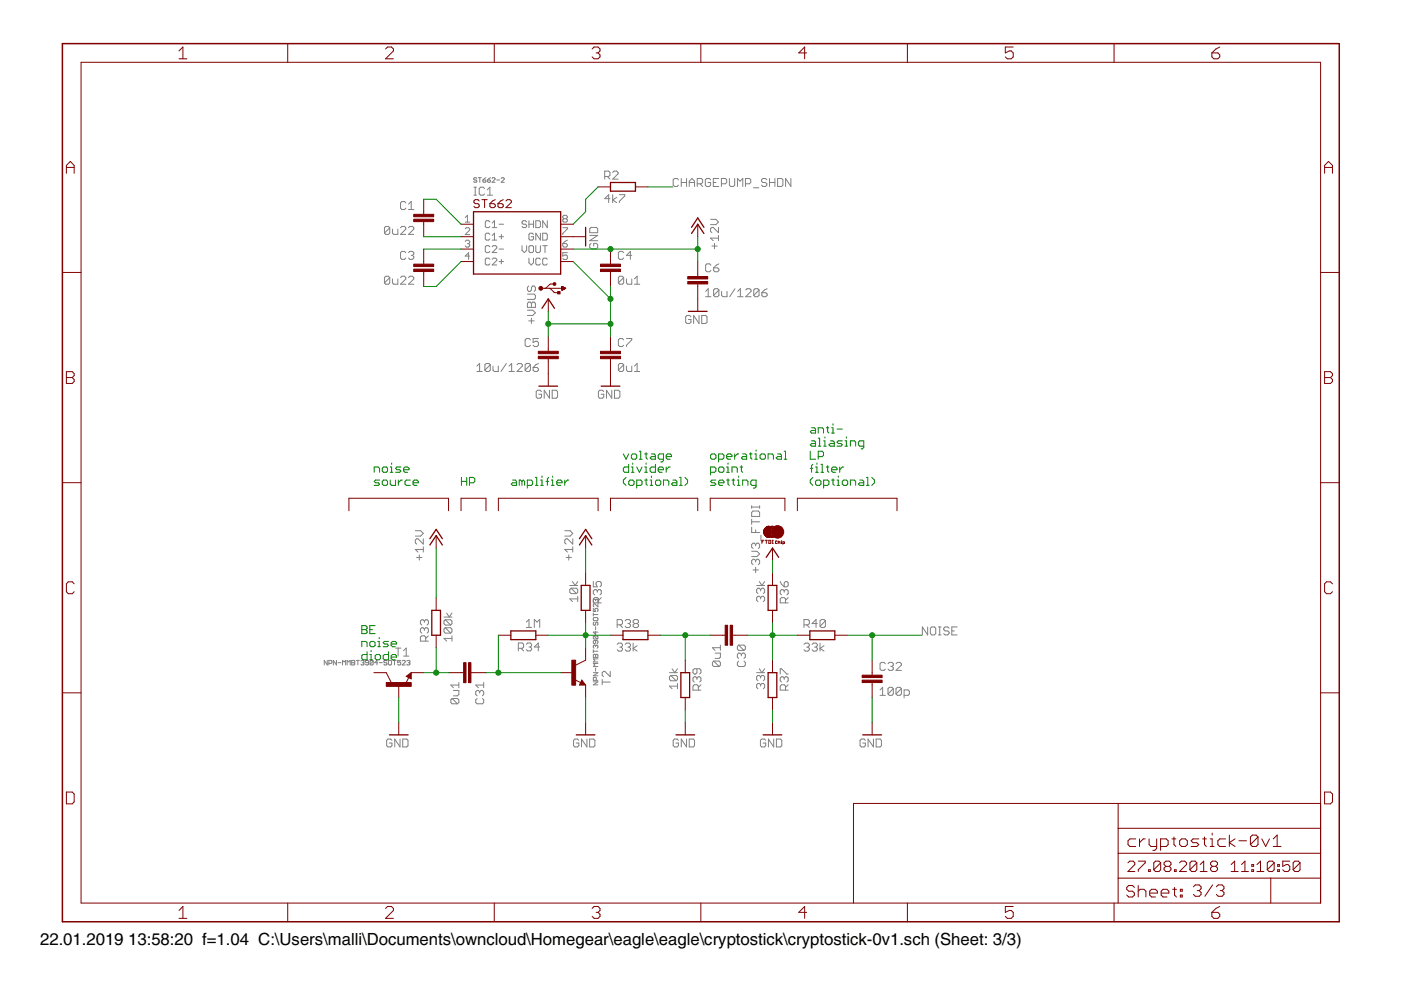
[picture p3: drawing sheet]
<svg xmlns="http://www.w3.org/2000/svg" width="297mm" height="210mm" viewBox="0 0 297 210" stroke-linecap="round" stroke-linejoin="round" font-family="sans-serif">
<defs><g id="words">
<g font-size="4.1">
<text x="8.5" y="200.4">22.01.2019</text>
<text x="27.2" y="200.4">13:58:20 f=1.04 C:\Users\malli\Documents\owncloud\Homegear\eagle\eagle\cryptostick\cryptostick-0v1.sch (Sheet: 3/3)</text>
</g>
</g></defs>
<g fill="none" stroke="#808080" stroke-width=".21">
<path d="M100.5 39.7h.5M100.8 39.7v1.7M101.1 37.8l-.2-.1h-.3l-.2 .3 .2 .2h.3l.2 .3-.2 .2h-.3l-.2-.2M101.4 37.7h.6M101.7 37.7v1M102.4 38.2h.5l.1 .3-.1 .2h-.4zM102.7 40l-.3-.3h-.5l-.3 .3v1.1l.3 .3h.5l.3-.3M103 37.7l-.6 .5M103.4 38.2h.4l.2 .3-.2 .2h-.3zM104 37.7l-.6 .5M104.3 37.8l.2-.1h.3l.2 .1-.7 .9h.7M105.3 38.2h.6"/>
<path d="M106.3 37.8l.1-.1h.4l.1 .1-.6 .9h.6M128.2 37.4h.9l.2-.3v-.5l-.2-.3h-.9v1.7M128.8 37.4l.5 .6M129.9 36.6l.3-.3h.5l.3 .3v.3l-1.1 1.1h1.1M143.8 38.1l-.2-.3h-.6l-.3 .3v1.1l.3 .3h.6l.2-.3M144.4 37.8v1.7M144.4 38.7h1.2M145.6 37.8v1.7M146.1 39.5v-1.1l.6-.6 .6 .6v1.1M146.1 38.7h1.2M147.8 39h.9l.3-.3v-.6l-.3-.3h-.9v1.7M148.4 39l.6 .5"/>
<path d="M150.7 38.1l-.3-.3h-.6l-.3 .3v1.1l.3 .3h.6l.3-.3v-.5h-.6M151.2 38.7h.6M152.4 37.8h-1.2v1.7h1.2M153 39h.8l.3-.3v-.6l-.3-.3h-.8v1.7M154.6 37.8v1.4l.3 .3h.6l.3-.3v-1.4M156.4 39.5v-1.7l.5 .6 .6-.6v1.7M158.1 39h.8l.3-.3v-.6l-.3-.3h-.8v1.7M159.7 39.8h1.2M162.6 38.1l-.3-.3h-.6l-.2 .3v.3l.2 .3h.6l.3 .3v.2l-.3 .3h-.6l-.2-.3M163.2 38.7h1.1M163.2 37.8v1.7M164.3 37.8v1.7"/>
<path d="M164.9 37.8h.8l.3 .3v1.1l-.3 .3h-.8zM167.7 37.8v1.7l-1.1-1.7v1.7M82.6 58.9l-1.1 1.1M82.6 48.3l-.2-.3h-.6l-.3 .3v1.1M82.6 58.9l-.2-.3h-.6l-.3 .3v1.1M82.6 48.3v1.1l-.2 .3h-.6l-.3-.3M82.6 58.9v1.1l-.2 .3h-.6l-.3-.3M82.6 48.3l-1.1 1.1M83.2 48.6v.8l.3 .3h.8v-1.1M83.2 59.1v.9l.3 .3h.8v-1.2M84.9 48.3l.3-.3h.6l.2 .3v.3l-1.1 1.1h1.1M84.9 58.9l.3-.3h.6l.2 .3v.2l-1.1 1.2h1.1"/>
<path d="M86 53.6l-.2-.3h-.6l-.3 .3v1.1l.3 .3h.6l.2-.3M86 43l-.2-.3h-.6l-.3 .3v1.1l.3 .3h.6l.2-.3M86.6 48.3l.3-.3h.6l.2 .3v.3l-1.1 1.1h1.1M86.6 53.6l.3-.3h.6l.2 .3v.2l-.2 .3M86.6 58.9l.3-.3h.6l.2 .3v.2l-1.1 1.2h1.1M86.6 44.4h1.1M86.6 43.3l.6-.6v1.7M87.2 54.1h.3M87.5 54.1l.2 .3v.3l-.2 .3h-.6l-.3-.3M98.6 48.5l.3-.2h.5l.2 .2v.3l-1 .9h1M98.6 46.1l.5-.4v1.4M98.6 47.1h1"/>
<path d="M98.6 51.2l.3-.3h.5l.2 .3-.2 .4M99.1 51.6h.3M99.4 51.6l.2 .3-.2 .5h-.5l-.3-.3M99.6 54.3h-1l.8-.7v1.4M100.5 41.4h.5M103.3 41.4h1.1M103.3 40.3l.6-.6v1.7M103.9 47.1l-.3-.3h-.5l-.2 .3v.9l.2 .3h.5l.3-.3M103.9 49.7l-.3-.3h-.5l-.2 .3v1l.2 .2h.5l.3-.2M103.9 52.3l-.3-.2h-.5l-.2 .2v1l.2 .3h.5l.3-.3M103.9 55l-.3-.3h-.5l-.2 .3v.9l.2 .3h.5l.3-.3M104.4 48.3h.9"/>
<path d="M104.4 47.3l.4-.5v1.5M104.4 49.9l.4-.5v1.5M104.4 50.9h.9M104.4 52.3l.2-.2h.5l.2 .2v.3l-.9 1h.9M104.4 55l.2-.3h.5l.2 .3v.2l-.9 1h.9M105.8 47.5h1M105.8 50.2h1M105.8 52.8h1M105.8 55.5h1M106.3 49.7v1M106.3 55v.9M110.7 52.1v1l.5 .5 .5-.5v-1"/>
<path d="M111.7 47.1l-.3-.3h-.5l-.2 .5 .2 .2h.5l.3 .3v.2l-.3 .3h-.5l-.2-.3M112.1 46.8v1.5M112.1 54.7v1l.5 .5 .5-.5v-1M112.1 47.5h1M112.4 52.1h.5l.2 .2v1l-.2 .3h-.5l-.3-.3v-1zM113.1 49.7l-.2-.3h-.5l-.3 .3v1l.3 .2h.5l.2-.2v-.5h-.5M113.1 46.8v1.5M113.6 46.8h.7l.3 .3v.9l-.3 .3h-.7zM113.6 52.1v1.2l.2 .3h.5l.3-.3v-1.2M114.6 55l-.3-.3h-.5l-.2 .3v.9l.2 .3h.5l.3-.3M114.6 49.4v1.5l-1-1.5v1.5M115.1 49.4h.7l.2 .3v1l-.2 .2h-.7z"/>
<path d="M115.1 52.1h.9M115.5 52.1v1.5M116 55l-.2-.3h-.5l-.2 .3v.9l.2 .3h.5l.2-.3M116 46.8v1.5l-.9-1.5v1.5M119.3 51.6h.7l.3 .3v.2l-.3 .3h-.5l-.2-.3zM119.3 48.3h1v.2l-1 1v.2M119.5 46.4l-.2 .2v.3l.2 .2h.5l.3-.2v-.3l-.3-.2M119.5 46.4l-.2-.3 .2-.4h.5l.3 .2v.2l-.3 .3M119.5 46.4h.5M120.3 53.6h-1v.7l.5-.2 .5 .2v.5l-.3 .2h-.5l-.2-.2M120.3 50.9l-1 .7M125 49.9h1.7l-1.7 1.1h1.7"/>
<path d="M125.3 51.6l-.3 .3v.6l.3 .2h1.1l.3-.2v-.6l-.3-.3h-.5v.6M125.3 48.2h1.1l.3 .3v.8h-1.7v-.8zM129.3 42.1h-1.1l.9-.8v1.7M129.9 41.3v1.7M130.7 41.8l-.8 .6 .8 .6M131.3 41.3h1.2v.3l-1.2 1.1v.3M132.2 58.9l-.2-.3h-.6l-.3 .3v1.1M132.2 58.9v1.1l-.2 .3h-.6l-.3-.3M132.2 53.6l-.2-.3h-.6l-.3 .3v1.1l.3 .3h.6l.2-.3M132.2 58.9l-1.1 1.1M132.8 59.1v.9l.3 .3h.8v-1.2M133.9 54.1h-1.1l.8-.8v1.7"/>
<path d="M134.5 59.1l.6-.5v1.7M150.6 46.5h1.2l.5 .6-.5 .5h-1.2M150.7 56.2l-.2-.3h-.6l-.3 .3v1.1l.3 .3h.6l.2-.3M150.9 52.2h1.2M151.3 56.8h.8l.3 .3v.2l-.3 .3h-.5l-.3-.3zM151.5 51.6v1.1M152.3 48.2v1.1l-1.1-1.1h-.3l-.3 .3v.5l.3 .3M152.3 50.5h-1.7l.6 .5M152.3 49.9v1.1M152.4 55.9l-.5 .3-.6 .6M101.1 77.6l.6-.5v1.7M101.1 78.8h1.1"/>
<path d="M103.9 77.3v1.2l-.2 .3h-.6l-.3-.3M103.9 77.3l-.2-.2h-.6l-.3 .2v1.2M103.9 77.3l-1.1 1.2M104.5 77.6v.9l.3 .3h.8v-1.2M107.4 77.1l-1.2 1.7M107.9 78.8h1.2M107.9 77.6l.6-.5v1.7M109.6 77.3l.3-.2h.6l.2 .2v.3l-1.1 1.2h1.1M111.8 65.8h1.1l.6 .5-.6 .6h-1.1M111.8 64.3l.3-.2h.3l.3 .2 .2-.2h.3l.3 .2v.9h-1.7zM111.8 62.4h1.4l.3 .2v.6l-.3 .3h-1.4M112.1 60.6l-.3 .3v.6l.3 .3h.3l.3-.3v-.6l.2-.3h.3l.3 .3v.6l-.3 .3"/>
<path d="M112.1 68h1.1M112.5 77.3v1.2l-.3 .3h-.6l-.3-.3M112.5 77.3l-.3-.2h-.6l-.3 .2v1.2M112.5 72.1l-.3-.3h-.6l-.3 .3v1.1l.3 .3h.6l.3-.3M112.5 77.3l-1.2 1.2M112.7 64.3v.9M112.7 67.5v1.1M113 77.9h.9l.3 .3v.3l-.3 .3h-.6l-.3-.3zM114.2 77.1l-.6 .2-.6 .6M114.2 71.8h-1.2v.8l.6-.3h.3l.3 .3v.6l-.3 .3h-.6l-.3-.3M132.2 72.1l-.2-.3h-.6l-.3 .3v1.1l.3 .3h.6l.2-.3M132.2 77.3l-.2-.2h-.6l-.3 .2v1.2"/>
<path d="M132.2 77.3v1.2l-.2 .3h-.6l-.3-.3M132.2 77.3l-1.1 1.2M132.8 71.8h1.1v.3l-1.1 1.1v.3M132.8 77.6v.9l.3 .3h.8v-1.2M134.5 60.3h1.1M134.5 77.6l.6-.5v1.7M134.5 78.8h1.1M146.5 67.2l-.3-.3h-.6l-.2 .3v1.1l.2 .3h.6l.3-.3v-.6h-.6M148.2 66.9v1.7l-1.1-1.7v1.7M148.8 66.9h.8l.3 .3v1.1l-.3 .3h-.8zM149.6 61.8l.6-.6v1.7M149.6 62.9h1.1"/>
<path d="M152.4 61.5v1.1l-.3 .3h-.5l-.3-.3M152.4 61.5l-.3-.3h-.5l-.3 .3v1.1M152.4 61.5l-1.1 1.1M153 61.8v.8l.3 .3h.8v-1.1M155.8 61.2l-1.1 1.7M156.4 62.9h1.1M156.4 61.8l.6-.6v1.7M158.1 61.5l.3-.3h.6l.2 .3v.3l-1.1 1.1h1.1M160.9 61.5v1.1l-.2 .3h-.6l-.3-.3M160.9 61.5l-.2-.3h-.6l-.3 .3v1.1M160.9 61.5l-1.1 1.1M161.5 62.1h.9l.2 .2v.3l-.2 .3h-.6l-.3-.3z"/>
<path d="M162.6 61.2l-.5 .3-.6 .6M114.8 83l-.3-.3h-.5l-.3 .3v1.2l.3 .2h.5l.3-.2v-.6h-.6M116.5 82.7v1.7l-1.1-1.7v1.7M117.1 82.7h.8l.3 .3v1.2l-.3 .2h-.8zM128 83l-.3-.3h-.5l-.3 .3v1.2l.3 .2h.5l.3-.2v-.6h-.6M129.7 82.7v1.7l-1.1-1.7v1.7M130.3 82.7h.8l.3 .3v1.2l-.3 .2h-.8zM88.1 112.5h1.1l.5 .6-.5 .6h-1.1M88.3 118.2h1.2M88.9 117.6v1.2M89.7 116.5h-1.6l.5 .6M89.7 114.2v1.2l-1.1-1.2h-.3l-.2 .3v.6l.2 .3"/>
<path d="M89.7 115.9v1.2M119.7 112.5h1.2l.5 .6-.5 .6h-1.2M120 118.2h1.2M120.6 117.6v1.2M121.4 116.5h-1.7l.6 .6M121.4 114.2v1.2l-1.1-1.2h-.3l-.3 .3v.6l.3 .3M121.4 115.9v1.2M159.4 107.2v.6M159.4 110.1v1.1M159.4 111.8v1.1h1.7M159.4 116.9h1.1l.6 .5-.6 .6h-1.1M159.4 110.6h1.7"/>
<path d="M159.4 107.5h1.7M159.7 108.4h1.1l.3 .2v.9h-1.7v-.9zM160.2 112.3v.6M160.2 115.4v.3M160.2 118.9v.2M160.2 118.9l-.3-.3h-.2l-.3 .3v.5l.3 .3M160.2 115.4l-.3-.2h-.2l-.3 .2v.6l.3 .3M160.2 118.9l.3-.3h.3l.3 .3v.5l-.3 .3M160.2 115.4l.3-.2h.3l.3 .2v.6l-.3 .3M161.1 107.2v.6M161.3 113.5v1.1M163.5 112.5h2.7"/>
<path d="M163.5 112.8h2.7M163.5 113h2.7M163.8 112h2.1v1.6h-2.1zM163.8 112.2h2.1M163.8 113.3h2.1M164 111.7h1.6v2.1h-1.6zM164.3 111.7v2.1M164.6 111.4v2.7M164.8 111.4v2.7M165.1 111.4v2.7M165.4 111.7v2.1M83.9 137.4h1.1"/>
<path d="M84.4 137.4v1.7M85.6 138l.5-.6v1.7M85.6 139.1h1.1M90 133.4l-.3-.3h-.3l-.3 .3v.5l.3 .3M90 133.4l.3-.3h.3l.2 .3v.5l-.2 .3M90 131.7l-.3-.3h-.3l-.3 .3v.5l.3 .3M90 131.7l.3-.3h.3l.2 .3v.5l-.2 .3M90 131.7v.3M90 133.4v.3M90.3 135.9v-.8l-.3-.3h-.6l-.3 .3v.8h1.7M90.8 134.8l-.5 .6M94.1 130.8h1.7"/>
<path d="M94.4 131.4h1.1l.3 .3v.5l-.3 .3M94.4 133.1h1.1l.3 .3v.5l-.3 .3M94.4 133.1l-.3 .3v.5l.3 .3h1.1M94.4 131.4l-.3 .3v.5l.3 .3h1.1M94.4 133.1l1.1 1.1M94.4 131.4l1.1 1.1M94.7 130l.5 .8 .6-.8M95.8 135.4h-1.7l.6 .5M95.8 134.8v1.1M109.9 137.5h.8l.3-.3v-.6l-.3-.3h-.8v1.7M110.4 137.5l.6 .5M111.6 131.9l.6-.6v1.7"/>
<path d="M111.6 133h1.1M111.6 136.6l.3-.3h.5l.3 .3v.3l-.3 .3M112.2 137.2h.2M112.4 137.2l.3 .3v.2l-.3 .3h-.5l-.3-.3M113.3 133v-1.7l.6 .6 .5-.6v1.7M114.4 137.2h-1.1l.8-.9v1.7M120.8 124.1h1.7M121.1 124.7h1.1l.3 .3v.6l-.3 .3M121.1 124.7l-.3 .3v.6l.3 .3h1.1M121.1 124.7l1.1 1.2M121.4 123.3l.5 .8 .6-.8M122.5 127h-1.7l.6 .6"/>
<path d="M122.5 126.4v1.2M125.8 123.3v1.1h.8l-.2-.5v-.3l.2-.3h.6l.3 .3v.5l-.3 .3M125.8 129v.6h.5l-.2-.4 .5-.2 .2 .2v.3l-.2 .1M125.8 130v.6M125.8 137.8v.6M125.8 138.1h1M125.8 130.3h1M125.8 127.6l.1 .1M125.8 127.2l.1-.1 .4 .1M125.9 130.9h.7l.2 .5-.2 .2h-.7l-.1-.2zM125.9 131.9l-.1 .2 .1 .5 .4-.2 .1-.5 .4 .2-.2 .5M125.9 134.8l-.1 .2 .1 .5h.7"/>
<path d="M125.9 138.7l.4 .2 .3-.2 .2 .2v.5h-1v-.5zM125.9 134.8h.7l.2 .2-.2 .5M125.9 134.8l.7 .7M126.3 135.8v.5l-.2 .2-.3-.2 .1-.5h.7l.2 .2-.2 .5M126.3 136.9l-.2-.1-.3 .1 .1 .5M126.3 127.2v.2M126.3 132.9v.6M126.3 133.9v.6l-.5-.5h1M126.3 136.9v.2M126.3 138.9v.5M126.3 127.2l.1-.1 .4 .1v.4l-.2 .1M126.3 136.9l.1-.1 .4 .1-.2 .5"/>
<path d="M126.6 125.3l-.2-.3h-.3l-.3 .3v.6l.3 .2M126.6 125.3l.3-.3h.3l.3 .3v.6l-.3 .2M126.6 125.3v.3M126.8 139.7h-1l.3 .3-.3 .4h1M126.8 128v.7l-.7-.7-.3 .2 .1 .5M126.9 127.8v-.8l-.3-.3h-.5l-.3 .3v.8h1.7M127.5 126.7l-.6 .6M130.9 136.6l.2-.2h.6l.3 .2v.3l-.3 .3M130.9 132.5h.8l.3-.3v-.6l-.3-.2h-.8v1.7M131.4 137.2h.3M131.4 132.5l.6 .6M131.7 137.2l.3 .3v.3l-.3 .2h-.6l-.2-.2"/>
<path d="M132.5 136.6l.3-.2h.6l.3 .2v.3l-.3 .3M132.5 131.6l.3-.2h.6l.3 .2v.3l-.3 .3M133.1 137.2h.3M133.1 132.2h.3M133.4 132.2l.3 .3v.3l-.3 .3h-.6l-.3-.3M133.4 137.2l.3 .3v.3l-.3 .2h-.6l-.3-.2M134.2 136.4v1.6M134.5 132.2l-.3 .3v.3l.3 .3h.6l.3-.3v-.3l-.3-.3M134.5 132.2l-.3-.3v-.3l.3-.2h.6l.3 .2v.3l-.3 .3M134.5 132.2h.6M135.1 136.9l-.9 .6 .9 .5M151.6 138.5h1.1v.8l-.2 .3h-.9"/>
<path d="M152.7 136.8v1.1M152.7 137.3h-1.7l.6 .6M156.6 136.8h1.1l.3 .3v.5l-.3 .3M156.6 136.8l-.3 .3v.5l.3 .3h1.1M156.6 136.8l1.1 1.1M157.2 138.7l-.3-.2h-.3l-.3 .2v.6l.3 .3M157.2 138.7l.3-.2h.2l.3 .2v.6l-.3 .3M157.2 138.7v.3M159.7 120.8h1.1M160.2 120.3v1.1M160.4 124.1h1.7M161 123.3l.5 .8 .6-.8"/>
<path d="M161.3 125l-.3-.3h-.3l-.3 .3v.6l.3 .3M161.3 125l.2-.3h.3l.3 .3v.6l-.3 .3M161.3 126.7l-.3-.3h-.3l-.3 .3v.6l.3 .3M161.3 126.7l.2-.3h.3l.3 .3v.6l-.3 .3M161.3 125v.3M161.3 126.7v.3M165.4 123.3l.3 .6 .6 .5M166.3 125.3l-.3-.3h-.3l-.3 .3v.6l.3 .2M166.3 125.3l.2-.3h.3l.3 .3v.6l-.3 .2M166.3 125.3v.3M166.5 127.8v-.8l-.2-.3h-.6l-.3 .3v.8h1.7M166.5 123.3h.3l.3 .3v.5l-.3 .3h-.5v-.8z"/>
<path d="M167.1 126.7l-.6 .6M170.5 136.6l.3-.2h.5l.3 .2v.3l-.3 .3M170.5 132.5h.8l.3-.3v-.6l-.3-.2h-.8v1.7M171 137.2h.3M171 132.5l.6 .6M171.3 137.2l.3 .3v.3l-.3 .2h-.5l-.3-.2M172.2 136.6l.2-.2h.6l.3 .2v.3l-.3 .3M172.7 137.2h.3M173 137.2l.3 .3v.3l-.3 .2h-.6l-.2-.2M173.3 132.2h-1.1l.8-.8v1.7M173.9 136.4v1.6M174.7 136.9l-.8 .6 .8 .5"/>
<path d="M175 131.6v1.2l-.3 .3h-.5l-.3-.3M175 131.6l-.3-.2h-.5l-.3 .2v1.2M175 131.6l-1.1 1.2M196.7 132.9v1.7l-1.1-1.7v1.7M197.3 133.2l.2-.3h.6l.3 .3v1.1l-.3 .3h-.6l-.2-.3zM199 132.9h.5M199 134.6h.5M199.2 132.9v1.7M201.2 133.2l-.3-.3h-.5l-.3 .3v.3l.3 .3h.5l.3 .2v.3l-.3 .3h-.5l-.3-.3M201.8 133.8h.6M202.9 132.9h-1.1v1.7h1.1M69.4 140v1l-.7-1v1"/>
<path d="M69.7 140.7h.5l.2-.5-.2-.2h-.5v1M71.3 140v1l-.6-1v1M71.6 140.5h.7M72.6 141v-1l.4 .3 .3-.3v1M73.6 141v-1l.3 .3 .4-.3v1M74.6 140h.5l.1 .2-.1 .3 .1 .3-.1 .2h-.5zM74.6 140.5h.5M75.5 140h.7M75.9 140v1M76.5 140.2l.5-.2 .2 .2-.2 .3M76.9 140.5h.1M77 140.5l.2 .2-.2 .3-.5-.2"/>
<path d="M78.1 140.5h-.4l-.2-.2 .2-.3 .4 .2v.6l-.1 .2-.5-.2M79.1 140.2l-.1-.2-.5 .2v.6M79.1 140.2v.6l-.1 .2-.5-.2M79.1 140.2l-.6 .6M80.1 140.5h-.7l.5-.5v1M80.4 140.5h.7M82 140.2l-.1-.2-.5 .2 .2 .3 .4 .2-.1 .3-.5-.2M82.4 140.2l.1-.2 .5 .2v.6l-.2 .2-.4-.2zM83.1 157l-.3-.3h-.5l-.3 .3v1.1l.3 .3h.5l.3-.3v-.6h-.6M83.3 140h.7M83.7 140v1M84.8 156.7v1.7l-1.1-1.7v1.7"/>
<path d="M85 140h-.7v.5l.3-.2 .4 .2-.2 .5-.5-.2M85.3 140.2l.1-.2 .5 .2-.6 .8h.6M85.4 156.7h.8l.3 .3v1.1l-.3 .3h-.8zM86.3 140.2l.4-.2 .2 .2-.2 .3M86.6 140.5h.1M86.7 140.5l.2 .2-.2 .3-.4-.2M95.9 148.1l-.3 .3v.5l.3 .3h1.1M95.9 148.1h1.1l.3 .3v.5l-.3 .3M95.9 148.1l1.1 1.1M96.1 146.4h1.2v.8l-.3 .3h-.9M97.3 144.7v1.1M97.3 145.2h-1.7l.5 .6"/>
<path d="M101.2 148.1l-.3 .3v.5l.3 .3h1.1l.3-.3v-.5l-.3-.3M101.7 146.7l-.3-.3h-.2l-.3 .3v.5l.3 .3M101.7 146.7l.3-.3h.3l.3 .3v.5l-.3 .3M101.7 146.7v.3M102.6 145.2h-1.7l.5 .6M102.6 144.7v1.1M122.7 157l-.3-.3h-.5l-.3 .3v1.1l.3 .3h.5l.3-.3v-.6h-.5M124.4 156.7v1.7l-1.1-1.7v1.7M125 156.7h.9l.2 .3v1.1l-.2 .3h-.9zM125.8 144.6h1l-1 .6h1M125.8 142.6h1l-1 .7h1M126.3 141.6v.7"/>
<path d="M126.4 144.3v-.6l-.5-.1-.1 .1v.6h1M126.8 140.7h-1l.3 .3-.3 .3h1M127.7 144.6h1.7M127.7 144v1.2M129.4 142.3v1.2l-1.2-1.2h-.2l-.3 .3v.6l.3 .3M141.9 142.6h1.7M142.2 143.2h1.1l.3 .3v.6l-.3 .2M142.2 143.2l-.3 .3v.6l.3 .2h1.1M142.2 143.2l1.1 1.1M142.5 141.8l.6 .8 .5-.8M143.6 145.5h-1.7l.6 .5M143.6 144.9v1.1"/>
<path d="M143.8 157l-.2-.3h-.6l-.3 .3v1.1l.3 .3h.6l.2-.3v-.6h-.5M145.6 156.7v1.7l-1.2-1.7v1.7M146.1 156.7h.9l.3 .3v1.1l-.3 .3h-.9zM147.8 143.8l.3-.3h.2l.3 .3v.5l-.3 .3M147.8 143.8l-.3-.3h-.3l-.3 .3v.5l.3 .3M147.8 141.8v.8l-.3 .3h-.3l-.3-.3v-.5l.3-.3h1.1l.3 .3v.5l-.3 .3M147.8 143.8v.3M148.1 146.3v-.8l-.3-.3h-.6l-.3 .3v.8h1.7M148.6 145.2l-.5 .6M151.3 140.2l-.3 .3v.5l.3 .3h1.2M151.3 140.2h1.2l.2 .3v.5l-.2 .3M151.3 140.2l1.2 1.1"/>
<path d="M156.6 140.2l-.3 .3v.5l.3 .3h1.1l.3-.3v-.5l-.3-.3M160.4 142.6h1.7M161 141.8l.5 .8 .6-.8M161.3 143.5l-.3-.3h-.3l-.3 .3v.6l.3 .2M161.3 145.2l-.3-.3h-.3l-.3 .3v.6l.3 .2M161.3 143.5v.3M161.3 145.2v.3M161.3 143.5l.2-.3h.3l.3 .3v.6l-.3 .2M161.3 145.2l.2-.3h.3l.3 .3v.6l-.3 .2M162.3 157l-.2-.3h-.6l-.3 .3v1.1l.3 .3h.6l.2-.3v-.6h-.5M164 156.7v1.7l-1.1-1.7v1.7M164.6 156.7h.9l.3 .3v1.1l-.3 .3h-.9z"/>
<path d="M165.4 142.9v-1.1h.3l1.1 1.1h.3M166.3 143.8l-.3-.3h-.3l-.3 .3v.5l.3 .3M166.3 143.8v.3M166.3 143.8l.2-.3h.3l.3 .3v.5l-.3 .3M166.5 146.3v-.8l-.2-.3h-.6l-.3 .3v.8h1.7M167.1 145.2l-.6 .6M183.5 157l-.3-.3h-.6l-.2 .3v1.1l.2 .3h.6l.3-.3v-.6h-.6M185.2 156.7v1.7l-1.2-1.7v1.7M185.8 156.7h.8l.3 .3v1.1l-.3 .3h-.8zM186.6 146.3l.5-.6v1.7M186.6 147.4h1.1M187.7 140.7l-.3-.3h-.5l-.3 .3v1.2l.3 .2h.5l.3-.2"/>
<path d="M188.3 140.7l.3-.3h.5l.3 .3v.3l-.3 .3M188.8 141.3h.3M189.1 141.3l.3 .3v.3l-.3 .2h-.5l-.3-.2M189.4 146v1.1l-.3 .3h-.5l-.3-.3M189.4 146l-.3-.3h-.5l-.3 .3v1.1M189.4 146l-1.1 1.1M190 140.7l.3-.3h.5l.3 .3v.3l-1.1 1.1h1.1M191.1 146v1.1l-.3 .3h-.5l-.3-.3M191.1 146l-.3-.3h-.5l-.3 .3v1.1M191.1 146l-1.1 1.1M191.7 147.4h.8l.3-.3v-.5l-.3-.3h-.8v1.7"/>
</g>
<g fill="none" stroke="#800000" stroke-width=".21">
<path d="M17.2 13.2h262.8v178.3h-262.8zM38 10.8l.8-.8v2.5M38 12.5h1.6M61 9.2v4M81.7 10.4l.5-.4h.8l.4 .4v.4l-1.7 1.7h1.7M104.8 9.2v4M125.5 10.4l.5-.4h.8l.4 .4v.4l-.4 .4M126.4 11.2h.4M126.8 11.2l.4 .4v.5l-.4 .4h-.8l-.5-.4M148.6 9.2v4M171 11.2h-1.6l1.2-1.2v2.5M192.4 9.2v4"/>
<path d="M214.8 10h-1.7v1.2l.9-.4h.4l.4 .4v.9l-.4 .4h-.8l-.5-.4M236.2 9.2v4M256.9 11.2h1.3l.4 .4v.5l-.4 .4h-.8l-.5-.4zM258.6 10l-.8 .4-.9 .8M14.1 36.7v-1.6l.8-.9 .8 .9v1.6M14.1 35.5h1.6M126.8 39.6h2.6M134.7 39.6h2.7M280.8 35.5h1.7M280.8 36.7v-1.6l.9-.9 .8 .9v1.6M13.2 57.8h4M89.8 42.2v3.2"/>
<path d="M89.8 47v3.2M89.8 52.8v3.2M89.8 57.6v3.1M97.7 47.5h2.7M97.7 50.2h2.7M97.7 52.8h2.7M97.7 55.5h2.7M101.6 42.6l-.3-.3h-.5l-.3 .3v.3l.3 .3h.5l.3 .3v.3l-.3 .2h-.5l-.3-.2M102.2 42.3h1.1M102.7 42.3v1.7M103.9 43.2h.8l.3 .3v.3l-.3 .2h-.5l-.3-.2zM105 42.3l-.6 .3-.5 .6"/>
<path d="M105.6 43.2h.8l.3 .3v.3l-.3 .2h-.5l-.3-.2zM106.7 42.3l-.5 .3-.6 .6M107.3 42.6l.3-.3h.5l.3 .3v.3l-1.1 1.1h1.1M118.9 47.5h2.6M118.9 50.2h5.3M118.9 52.8h2.6M118.9 55.5h2.6M129.4 52.8v3.2M129.4 57.6v3.1M147.9 47.5v2.7M147.9 55.5v3.1M280 57.8h4"/>
<path d="M14.1 78.8h1.2l.4 .4v.4l-.4 .5 .4 .4v.4l-.4 .4h-1.2zM114.7 61.1h5.2M116.2 63.4v2.6M116.2 71.3v3.2M116.2 76.1v5.8M116.5 61.1l1.1 .9 .9 .1M117.6 60.2l-1 .1-1 .8M119.1 60.7v.8l.8-.4M119.1 60.7l.8 .4M119.1 61l.7 .1M119.1 61h.6M119.1 60.9l.5 .1"/>
<path d="M119.1 60.9h.4M119.1 60.8l.3 .1M119.1 60.8h.2M119.1 60.7l.1 .1M119.3 61.5h-.2M119.3 61.4h-.2M119.5 61.4h-.4M119.5 61.3h-.4M119.7 61.3h-.6M119.8 61.2h-.7M119.9 61.2h-.8M129.4 71.3v3.2"/>
<path d="M129.4 76.1v5.8M147.9 60.2v5.8M280.8 78.8h1.3l.4 .4v.4l-.4 .5 .4 .4v.4l-.4 .4h-1.3zM14.1 80.1h1.2M280.8 80.1h1.3M13.2 102.3h4M74 108.3v-2.7h21.1v2.7M92.5 113.6v2.6M97.7 108.3v-2.7h5.3v2.7M105.7 108.3v-2.7h21.1v2.7M124.2 113.6v2.6M129.4 108.3v-2.7h18.5v2.7"/>
<path d="M150.6 108.3v-2.7h15.8v2.7M161.5 114.9h.3M161.9 112.8h.6v.3h-.5zM161.9 112.7h.6M161.9 112.6h.6M161.9 112.9h.6M161.9 112.8h.6M162 112.6h.5M162 113h.5M162 112.9h.5M162 114.6h-.5v.6M162 112.4h.5v.3h-.6z"/>
<path d="M162 112.5h.5M162 113.2h.5l.2 .2h-.6zM162 113.1h.5M162 113.2h.6M162.1 113.3h.5M162.1 112.2h.5M162.1 113.4h.5M162.1 112.1h.6l-.2 .3h-.5zM162.2 113.5l.5 .1M162.3 114.6h.4M162.3 113.6h.4M162.3 111.9h.5"/>
<path d="M162.3 113.6h.5M162.4 113.7h.4M162.4 113.7h.5l-.2-.2h-.5l.3 .2M162.5 111.8l-.3 .2h.5l.2-.2h-.5M162.5 114.6v.6M162.5 112.5h-.5M162.5 111.7l.6-.1zM162.6 112.3h-.6M162.6 112.3h-.5M162.6 112.1l-.5 .1M162.7 113.9h.3M162.7 112h-.5"/>
<path d="M162.7 112.7h.6M162.7 112.8h.6v.3h-.5zM162.7 112.8h.6M162.8 111.9l-.5 .1M162.8 112.6h.5M162.8 112.9h.5M162.8 112.5h.5M162.8 113.1h.5M162.8 113h.5M162.8 112.4h.5v.3h-.6zM162.8 113.2h.5l.1 .2h-.5zM162.8 112.3h.5"/>
<path d="M162.8 113.2h.6M162.8 111.8l-.4 .1M162.8 113.3h.6M162.9 113.3h.5M162.9 113.4h.5M162.9 112.1h.5l-.1 .3h-.5zM162.9 113.8l.2 .2-.3-.1M163 112l.3-.2h.3l-.2 .2zM163 111.7h-.4M163 113.9l-.5-.1 .4 .2M163 113.5l.5 .1M163 114.6l.4 .1-.1 .5h-.3z"/>
<path d="M163.1 113.6h.4M163.1 111.6l-.4 .1M163.1 113.6l.5 .1M163.2 113.7h.4M163.2 113.7h.4l-.2-.2h-.4l.3 .2M163.3 112.6h-.5M163.3 112.5h-.5M163.3 111.7l.6-.1zM163.4 112.2l-.6 .1M163.4 112.2h-.5M163.4 112.1l-.5 .1M163.5 112h-.5"/>
<path d="M163.5 113.9h.4M163.5 111.9l-.4 .1M163.6 111.9h-.5M163.6 111.8l-.4 .1M163.7 113.8l.2 .2-.3-.1M163.7 114.6h.2M163.7 115.2h.2M163.8 111.7h-.4M163.8 116.2v2.7M163.8 113.9l-.5-.1 .3 .2M163.8 114.6v.6M163.9 111.6l-.4 .1"/>
<path d="M164.8 114.8h-.4v.3h.4M165 115l.3-.1 .1 .3M165 114.7v.5M165.6 114.9l.1 .3M165.6 115.2h.2M165.7 114.6v.1M166 115.2l.3-.1-.1-.2h-.2v.5M169.1 108.3v-2.7h21.1v2.7M280 102.3h4M15.7 123.8l-.4-.4h-.8l-.4 .4v1.7l.4 .4h.8l.4-.4M92.5 126.8v2.6M92.5 134.7v2.6"/>
<path d="M105.7 134.7h2.6M113.6 134.7h2.6M124.2 137.3v2.7l-2.2 1M124.2 121.5v2.6M124.2 129.4v2.7M129.4 134.7h2.7M137.4 134.7h2.6M145.3 140v2.6M150.6 134.7h3.1M155.3 134.7h3.2M163.8 121.5v2.6M163.8 129.4v2.7"/>
<path d="M163.8 140v2.6M169.1 134.7h2.6M177 134.7h2.6M184.9 140v3.2M282.5 123.8l-.4-.4h-.9l-.4 .4v1.7l.4 .4h.9l.4-.4M13.2 146.9h4M79.3 142.6h2.6l1.1 2.1M84.5 145.2v2.7M84.5 153.2v2.6M86.1 143.4l1.1-.8v1.3zM86.7 143.7l-.7 1.2M87.2 142.6h2.6"/>
<path d="M95.1 142.6h3.2M99.9 142.6h3.1M118.9 142.6h2.6M121.8 144.1l1.3 .6M123.4 144.2l.8 1h-1.3zM124.2 145.2v2.7M124.2 153.2v2.6M145.3 147.9v2.6M145.3 153.2v2.6M163.8 147.9v2.6M163.8 153.2v2.6M184.9 144.7v3.2"/>
<path d="M184.9 153.2v2.6M280 146.9h4M14.1 167.9h1.2l.4 .5v1.6l-.4 .4h-1.2zM237.1 170.3v21.2M237.1 175.6h42.9M240.8 177.9h-1.2l-.4 .4v.8l.4 .4h1.2M241.6 177.9v1.6M242.8 177.9h-.4l-.8 .8M243.6 177.9v1.2l.4 .4h1.2M245.2 177.9v2l-.4 .4h-.4M246.1 179.5h1.2l.4-.4v-.8l-.4-.4h-1.2v2.4M248.5 177.9h.8"/>
<path d="M248.9 177.5v1.6l.4 .4M250.5 177.9h.8l.4 .4v.8l-.4 .4h-.8l-.4-.4v-.8zM254.2 177.9h-1.3l-.4 .4 .4 .4h.8l.5 .4-.5 .4h-1.2M255 177.9h.8M255.4 177.5v1.6l.4 .4M256.6 177.9h.4v1.6M256.6 179.5h.8M257 176.6v.5M259.8 177.9h-1.2l-.4 .4v.8l.4 .4h1.2M260.6 177.1v2.4M261.9 177.9l-1.3 .8 1.3 .8M262.7 178.3h1.6"/>
<path d="M266.7 177.5v1.6l-.4 .4h-.8l-.4-.4M266.7 177.5l-.4-.4h-.8l-.4 .4v1.6M266.7 177.5l-1.6 1.6M267.5 177.9l.9 1.6 .8-1.6M270 179.5h1.6M270 177.9l.8-.8v2.4M280 170.3h-99v21.2M280.8 167.9h1.3l.4 .5v1.6l-.4 .4h-1.3zM38 193l.8-.8v2.5M38 194.7h1.6M61 191.5v3.9M81.7 192.6l.5-.4h.8l.4 .4v.4l-1.7 1.7h1.7"/>
<path d="M104.8 191.5v3.9M125.5 192.6l.5-.4h.8l.4 .4v.4l-.4 .4M126.4 193.4h.4M126.8 193.4l.4 .5v.4l-.4 .4h-.8l-.5-.4M148.6 191.5v3.9M171 193.4h-1.6l1.2-1.2v2.5M192.4 191.5v3.9M214.8 192.2h-1.7v1.2l.9-.4h.4l.4 .4v.9l-.4 .4h-.8l-.5-.4M236.2 191.5v3.9M237.1 186.2h42.9M237.1 180.9h42.9M239.1 182.9l.4-.3h.7l.4 .3v.4l-1.5 1.5h1.5"/>
<path d="M240.5 188.2l-.4-.5h-.8l-.4 .5v.4l.4 .4h.8l.4 .4v.4l-.4 .4h-.8l-.4-.4M241.3 189l.4-.4h.8l.5 .4v1.2M241.3 187.7v2.5M241.3 182.6h1.5v.3l-1.5 1.5v.4M243.5 184.4h.4v.4h-.4zM243.8 189.4h1.6v-.4l-.4-.4h-.8l-.4 .4v.8l.4 .4h.8M246.1 182.9v1.5l-.4 .4h-.7l-.4-.4M246.1 182.9l-.4-.3h-.7l-.4 .3v1.5M246.1 182.9l-1.5 1.5M246.2 189.4h1.6v-.4l-.4-.4h-.8l-.4 .4v.8l.4 .4h.8M247.2 183.7l-.4 .3v.4l.4 .4h.7l.4-.4v-.4l-.4-.3M247.2 183.7l-.4-.4v-.4l.4-.3h.7l.4 .3v.4l-.4 .4"/>
<path d="M247.2 183.7h.7M248.6 188.6h.8M249 184.4h.4v.4h-.4zM249 188.2v1.6l.4 .4M250.1 182.9l.4-.3h.7l.4 .3v.4l-1.5 1.5h1.5M250.3 188.6h.4v.4h-.4zM250.3 189.8h.4v.4h-.4zM253 188l.4-.4h.9l.4 .4v.4l-.4 .4M253.7 182.9v1.5l-.3 .4h-.8l-.3-.4M253.7 182.9l-.3-.3h-.8l-.3 .3v1.5M253.7 182.9l-1.4 1.5M253.8 188.8h.5"/>
<path d="M254.3 188.8l.4 .4v.4l-.4 .4h-.9l-.4-.4M254.5 184.8h1.4M254.5 183.3l.7-.7v2.2M256.9 193.4h1.3l.4 .5v.4l-.4 .4h-.8l-.5-.4zM257 183.7l-.3 .3v.4l.3 .4h.7l.4-.4v-.4l-.4-.3M257 183.7l-.3-.4v-.4l.3-.3h.7l.4 .3v.4l-.4 .4M257 183.7h.7M257.1 187.6l-1.6 2.4M257.9 188l.4-.4h.8l.4 .4v.4l-.4 .4M258.6 192.2l-.8 .4-.9 .8M258.7 188.8h.4M259.1 188.8l.4 .4v.4l-.4 .4h-.8l-.4-.4"/>
<path d="M261 184.8h1.5M261 183.3l.8-.7v2.2M263.2 184.8h1.5M263.2 183.3l.7-.7v2.2M265.4 184.4h.4v.4h-.4zM265.4 183.3h.4v.4h-.4zM266.5 184.8h1.5M266.5 183.3l.8-.7v2.2M269.4 186.2v5.3M270.2 182.9v1.5l-.4 .4h-.7l-.4-.4M270.2 182.9l-.4-.3h-.7l-.4 .3v1.5M270.2 182.9l-1.5 1.5"/>
<path d="M270.9 184.4h.4v.4h-.4zM270.9 183.3h.4v.4h-.4zM273.5 182.6h-1.5v1.1l.7-.4h.4l.4 .4v.7l-.4 .4h-.7l-.4-.4M275.6 182.9v1.5l-.3 .4h-.8l-.3-.4M275.6 182.9l-.3-.3h-.8l-.3 .3v1.5M275.6 182.9l-1.4 1.5"/>
</g>
<path d="M13.2 9.2h270.8v186.2h-270.8z" fill="none" stroke="#800000" stroke-width=".32"/>
<g fill="none" stroke="#800000" stroke-width=".28">
<path d="M129.4 38.7h5.3v1.8h-5.3zM100.4 44.9h18.5v13.2h-18.5zM124.2 48.2v4M146.6 49.5l1.3-2 1.3 2M146.6 48.2l1.3-2 1.3 2M114.9 65.4l1.3-2 1.4 2M145.9 66h4M114.3 81.9h3.9M127.5 81.9h3.9M91.1 115.5l1.4-1.9 1.3 1.9M91.1 114.2l1.4-2 1.3 2M122.9 115.5l1.3-1.9 1.3 1.9"/>
<path d="M122.9 114.2l1.3-2 1.3 2M162.5 118.2l1.3-2 1.3 2M91.5 129.4h1.9v5.3h-1.9zM108.3 133.8h5.3v1.8h-5.3zM123.2 124.1h1.9v5.3h-1.9zM132.1 133.8h5.3v1.8h-5.3zM162.9 124.1h1.8v5.3h-1.8zM171.7 133.8h5.3v1.8h-5.3zM82.6 155.8h3.9M86.7 143.4l.2-.1v.4l-.5-.3 .7-.5v.8M122.2 155.8h3.9M123.4 144.7l.1 .3h-.4l.3-.5 .5 .6h-.8"/>
<path d="M143.3 155.8h4M144.4 142.6h1.8v5.3h-1.8zM161.8 155.8h4M162.9 142.6h1.8v5.3h-1.8zM182.9 155.8h4"/>
</g>
<g fill="#800000" stroke="#800000" stroke-width=".21">
<path d="M98.3 140.5h.5v4.2h-.5z"/>
<path d="M99.3 140.5h.5v4.2h-.5z"/>
<path d="M81.9 144.7h5.3v.8h-5.3z"/>
<path d="M121.2 140h.8v5.3h-.8z"/>
<path d="M153.8 132.6h.5v4.2h-.5z"/>
<path d="M154.8 132.6h.5v4.2h-.5z"/>
<path d="M182.8 144.2h4.2v.5h-4.2z"/>
<path d="M182.8 143.2h4.2v.5h-4.2z"/>
<path d="M118.2 61.8h.5v.5h-.5z"/>
<path d="M87.7 46.5h4.2v.5h-4.2z"/>
<path d="M87.7 45.4h4.2v.6h-4.2z"/>
<path d="M87.7 57.1h4.2v.5h-4.2z"/>
<path d="M87.7 56h4.2v.5h-4.2z"/>
<path d="M127.3 57.1h4.3v.5h-4.3z"/>
<path d="M127.3 56h4.3v.5h-4.3z"/>
<path d="M114.1 75.5h4.3v.6h-4.3z"/>
<path d="M114.1 74.5h4.3v.5h-4.3z"/>
<path d="M145.8 59.7h4.3v.5h-4.3z"/>
<path d="M145.8 58.6h4.3v.5h-4.3z"/>
<path d="M127.3 75.5h4.3v.6h-4.3z"/>
<path d="M127.3 74.5h4.3v.5h-4.3z"/>
</g>
<g fill="#800000" stroke="#800000" stroke-width=".21">
<circle cx="114.7" cy="61.1" r=".4"/>
<circle cx="117.6" cy="60.2" r=".3"/>
<circle cx="164.8" cy="112.8" r="1.31"/>
</g>
<g fill="none" stroke="#008000" stroke-width=".21">
<path d="M126.8 39.6l-2.6 2.6v2.7l-2.7 2.6M137.4 39.6h5.2M89.8 52.8h7.9M89.8 50.2h7.9M89.8 42.2h2.7l5.2 5.3M97.7 55.5l-5.2 5.2h-2.7M121.5 52.8h26.4M121.5 55.5l7.9 7.9M147.9 50.2v5.3M116.2 66v5.3M116.2 68.7h13.2M129.4 60.7v10.6"/>
<path d="M81.3 99h.6l.3 .3v.6l-.3 .2h-.6l-.3-.2v-.6zM82.7 99h.3v1.1M83 98.2v.2M85 99h-.8l-.3 .3 .3 .3h.5l.3 .3-.3 .2h-.8M85.6 99.6h1.1v-.3l-.3-.3h-.5l-.3 .3v.6l.3 .2h.5M132.2 96.2l.5 1.2 .6-1.2M133.3 98.4v1.7h-.9l-.2-.2v-.6l.2-.3h.9M133.9 96.5l.3-.3h.5l.3 .3v.6l-.3 .3h-.5l-.3-.3zM133.9 99h.3v1.1M134.2 98.2v.2M135 99l.6 1.1 .5-1.1M135.6 97.4h.5"/>
<path d="M135.6 95.7h.2v1.7M136.7 96.2h.6M136.7 99h.3v1.1M137 96v1.1l.3 .3M137 98.2v.2M138.1 96.2h.6l.3 .3v.9h-.9l-.3-.3 .3-.3h.9M139 98.4v1.7h-.9l-.3-.2v-.6l.3-.3h.9M139.6 99.6h1.1v-.3l-.3-.3h-.6l-.2 .3v.6l.2 .2h.6M140.7 97.4h-.9l-.2-.3v-.6l.2-.3h.9v1.5l-.3 .2h-.3M141.2 96.8h1.2v-.3l-.3-.3h-.6l-.3 .3v.6l.3 .3h.6M141.2 99v1.1M142.1 99h-.3l-.6 .6"/>
<path d="M150.6 96.5l.3-.3h.6l.3 .3v.6l-.3 .3h-.6l-.3-.3zM152.4 97.4h.8l.3-.3v-.6l-.3-.3h-.8v1.7M152.6 99h.6l.3 .3v.6l-.3 .2h-.6l-.2-.2v-.6zM154.1 96.8h1.1v-.3l-.3-.3h-.6l-.2 .3v.6l.2 .3h.6M154.1 99h.2v1.1M154.3 98.2v.2M155.8 96.2v1.2M156.6 96.2h-.3l-.5 .6M156.9 99h.6M157.2 98.7v1.2l.3 .2M157.5 96.2h.5l.3 .3v.9h-.8l-.3-.3 .3-.3h.8M158.9 96.2h.5"/>
<path d="M159.2 96v1.1l.2 .3M160 97.4h.6M160 96.2h.3v1.2M160.3 95.4v.3M161.1 96.5l.3-.3h.6l.3 .3v.6l-.3 .3h-.6l-.3-.3zM162.9 97.4v-1.2h.8l.3 .3v.9M164.8 96.2h.6l.3 .3v.9h-.9l-.3-.3 .3-.3h.9M166.3 97.4h.5M166.3 95.7h.2v1.7M171.8 95.7v1.7h1.1M171.8 99.3h.5M172.1 90.7h.5l.3 .3v.8h-.8l-.3-.3 .3-.2h.8"/>
<path d="M172.1 93.5h.5l.3 .2v.9h-.8l-.3-.3 .3-.3h.8M172.3 98.4l-.2 .3v1.4M172.9 99h.3v1.1M173.2 98.2v.2M173.5 96.8h.8l.3-.3v-.5l-.3-.3h-.8v1.7M173.5 91.8v-1.1h.8l.3 .3v.8M173.5 94.6h.6M173.5 92.9h.3v1.7M174.1 98.4h.2v1.7M174.6 93.5h.3v1.1M174.6 94.6h.6M174.9 92.6v.3"/>
<path d="M175.2 99h.5M175.2 90.7h.5M175.5 90.4v1.1l.2 .3M175.5 98.7v1.2l.2 .2M176 93.5h.6l.3 .2v.9h-.9l-.3-.3 .3-.3h.9M176.3 99.6h1.2v-.3l-.3-.3h-.6l-.3 .3v.6l.3 .2h.6M176.3 90.7h.3v1.1M176.3 91.8h.6M176.6 89.9v.2M177.5 91h1.1M178 99v1.1M178.6 93.5h-.9l-.2 .2 .2 .3h.6l.3 .3-.3 .3h-.8"/>
<path d="M178.9 99h-.3l-.6 .6M179.2 93.5h.3v1.1M179.2 94.6h.5M179.5 92.6v.3M180.3 94.6v-1.1h.8l.3 .2v.9M183.1 94.6h-.8l-.3-.3v-.6l.3-.2h.8v1.4l-.3 .3h-.2M79.3 100.1v-1.1h.9l.3 .3v.8M80.5 101.8h-.9l-.3 .3 .3 .3h.6l.3 .2-.3 .3h-.9M81.3 101.8h.6l.3 .3v.5l-.3 .3h-.6l-.3-.3v-.5zM82.7 100.1h.6M82.7 101.8v.8l.3 .3h.9v-1.1M84.5 101.8v1.1"/>
<path d="M85.3 101.8h-.3l-.5 .6M87 101.8h-.9l-.2 .3v.5l.2 .3h.9M87.6 102.4h1.1v-.3l-.3-.3h-.6l-.2 .3v.5l.2 .3h.6M92.5 116.2v10.6M97.8 101.2v1.7M97.8 102.1h1.2M99 101.2v1.7M99.5 102.4h.9l.3-.3v-.6l-.3-.3h-.9v1.7M108.7 101.8h.5l.3 .3v.8h-.8l-.3-.3 .3-.2h.8M110.7 102.1l-.3-.3h-.3v1.1M110.7 102.1v.8M110.7 102.1l.2-.3 .3 .3v.8"/>
<path d="M111.8 102.9h.8l.3-.3v-.5l-.3-.3h-.8v1.7M113.5 102.9h.6M113.5 101.2h.3v1.7M114.6 102.9h.6M114.6 101.8h.3v1.1M114.9 100.9v.3M115.8 102.1h.5M116.3 101.2l-.2 .3v1.4M116.9 102.9h.6M116.9 101.8h.3v1.1M117.2 100.9v.3M118 102.4h1.2v-.3l-.3-.3h-.6l-.3 .3v.5l.3 .3h.6"/>
<path d="M119.7 101.8v1.1M120.6 101.8h-.3l-.6 .6M124.2 116.2v5.3M132.7 101.2l-.5 .6v.6l.5 .5M133.6 101.8h.6l.2 .3v.5l-.2 .3h-.6l-.3-.3v-.5zM133.9 100.1h.5M135 102.9h.8l.3-.3v-.5l-.3-.3h-.8v1.7M136.7 100.1h.6M136.7 101.8h.6M137 101.5v1.1l.3 .3M137.8 102.9h.6M137.8 101.8h.3v1.1"/>
<path d="M138.1 100.9v.3M139 102.1l.3-.3h.5l.3 .3v.5l-.3 .3h-.5l-.3-.3zM140.7 102.9v-1.1h.8l.3 .3v.8M142.7 101.8h.5l.3 .3v.8h-.8l-.3-.3 .3-.2h.8M144.1 102.9h.6M144.1 101.2h.3v1.7M145.2 101.2l.6 .6v.6l-.6 .5M150.6 100.1h.9l.3-.2v-.6l-.3-.3h-.9v1.7M151.8 101.8h-.9l-.3 .3 .3 .3h.6l.3 .2-.3 .3h-.9M152.4 102.4h1.1v-.3l-.3-.3h-.6l-.2 .3v.5l.2 .3h.6M154.1 100.1h.5M154.1 101.8h.5"/>
<path d="M154.3 101.5v1.1l.3 .3M155.2 100.1v-1.1h.8l.3 .3v.8M155.2 101.8h.6M155.5 101.5v1.1l.3 .3M156.3 102.9h.6M156.3 101.8h.3v1.1M156.6 100.9v.3M157.5 102.9v-1.1h.8l.3 .3v.8M160.3 102.9h-.9l-.2-.3v-.5l.2-.3h.9v1.4l-.3 .3h-.3M163.8 118.9v2.6M172.3 101.2l-.5 .6v.6l.5 .5M172.9 100.1h.6"/>
<path d="M172.9 102.1l.3-.3h.6l.3 .3v.5l-.3 .3h-.6l-.3-.3zM174.1 100.1h.5M174.6 102.9h.9l.2-.3v-.5l-.2-.3h-.9v1.7M176.3 101.8h.6M176.6 101.5v1.1l.3 .3M177.5 102.9h.5M177.5 101.8h.2v1.1M177.7 100.9v.3M178.6 102.1l.3-.3h.5l.3 .3v.5l-.3 .3h-.5l-.3-.3zM180.3 102.9v-1.1h.8l.3 .3v.8M182.3 101.8h.5l.3 .3v.8h-.8l-.3-.3 .3-.2h.8M183.7 102.9h.6"/>
<path d="M183.7 101.2h.3v1.7M184.8 101.2l.6 .6v.6l-.6 .5M76.7 132.7h.9l.2 .2v.3l-.2 .3 .2 .3v.3l-.2 .2h-.9zM76.7 137.1v-1.1h.9l.2 .3v.8M76.7 133.5h.9M77.8 138.2v1.7h-.8l-.3-.3v-.6l.3-.2h.8M78.4 133.5h.6M78.4 139.9h.6M78.4 138.8h.3v1.1M78.7 136h.5l.3 .3v.5l-.3 .3h-.5l-.3-.3v-.5zM78.7 137.9v.3M79.5 132.7h-1.1v1.6h1.1"/>
<path d="M79.8 138.8h.6l.3 .2v.6l-.3 .3h-.6l-.3-.3v-.6zM80.1 136h.3v1.1M80.1 137.1h.6M80.4 135.1v.3M82.4 136h-.9l-.3 .3 .3 .2h.6l.3 .3-.3 .3h-.9M82.4 138.2v1.7h-.9l-.3-.3v-.6l.3-.2h.9M82.9 136.5h1.2v-.2l-.3-.3h-.6l-.3 .3v.5l.3 .3h.6M82.9 139.3h1.2v-.3l-.3-.2h-.6l-.3 .2v.6l.3 .3h.6M92.5 137.3v5.3M105.7 134.7v7.9M116.2 134.7h13.2M124.2 132.1v5.2"/>
<path d="M140 134.7h10.6M145.3 134.7v5.3M158.5 134.7h10.6M163.8 132.1v7.9M179.6 134.7h15.9M184.9 134.7v5.3M84.5 147.9v5.3M89.8 142.6h5.3M103 142.6h15.9M124.2 147.9v5.3M145.3 150.5v2.7M163.8 150.5v2.7"/>
<path d="M184.9 147.9v5.3"/>
</g>
<g fill="#008000" stroke="#008000" stroke-width=".21">
<circle cx="147.9" cy="52.8" r=".53"/>
<circle cx="129.4" cy="52.8" r=".53"/>
<circle cx="92.5" cy="142.6" r=".53"/>
<circle cx="105.7" cy="142.6" r=".53"/>
<circle cx="124.2" cy="134.7" r=".53"/>
<circle cx="163.8" cy="134.7" r=".53"/>
<circle cx="145.3" cy="134.7" r=".53"/>
<circle cx="184.9" cy="134.7" r=".53"/>
<circle cx="129.4" cy="63.4" r=".53"/>
<circle cx="116.2" cy="68.7" r=".53"/>
<circle cx="129.4" cy="68.7" r=".53"/>
</g>
<use href="#words"/>
</svg>
